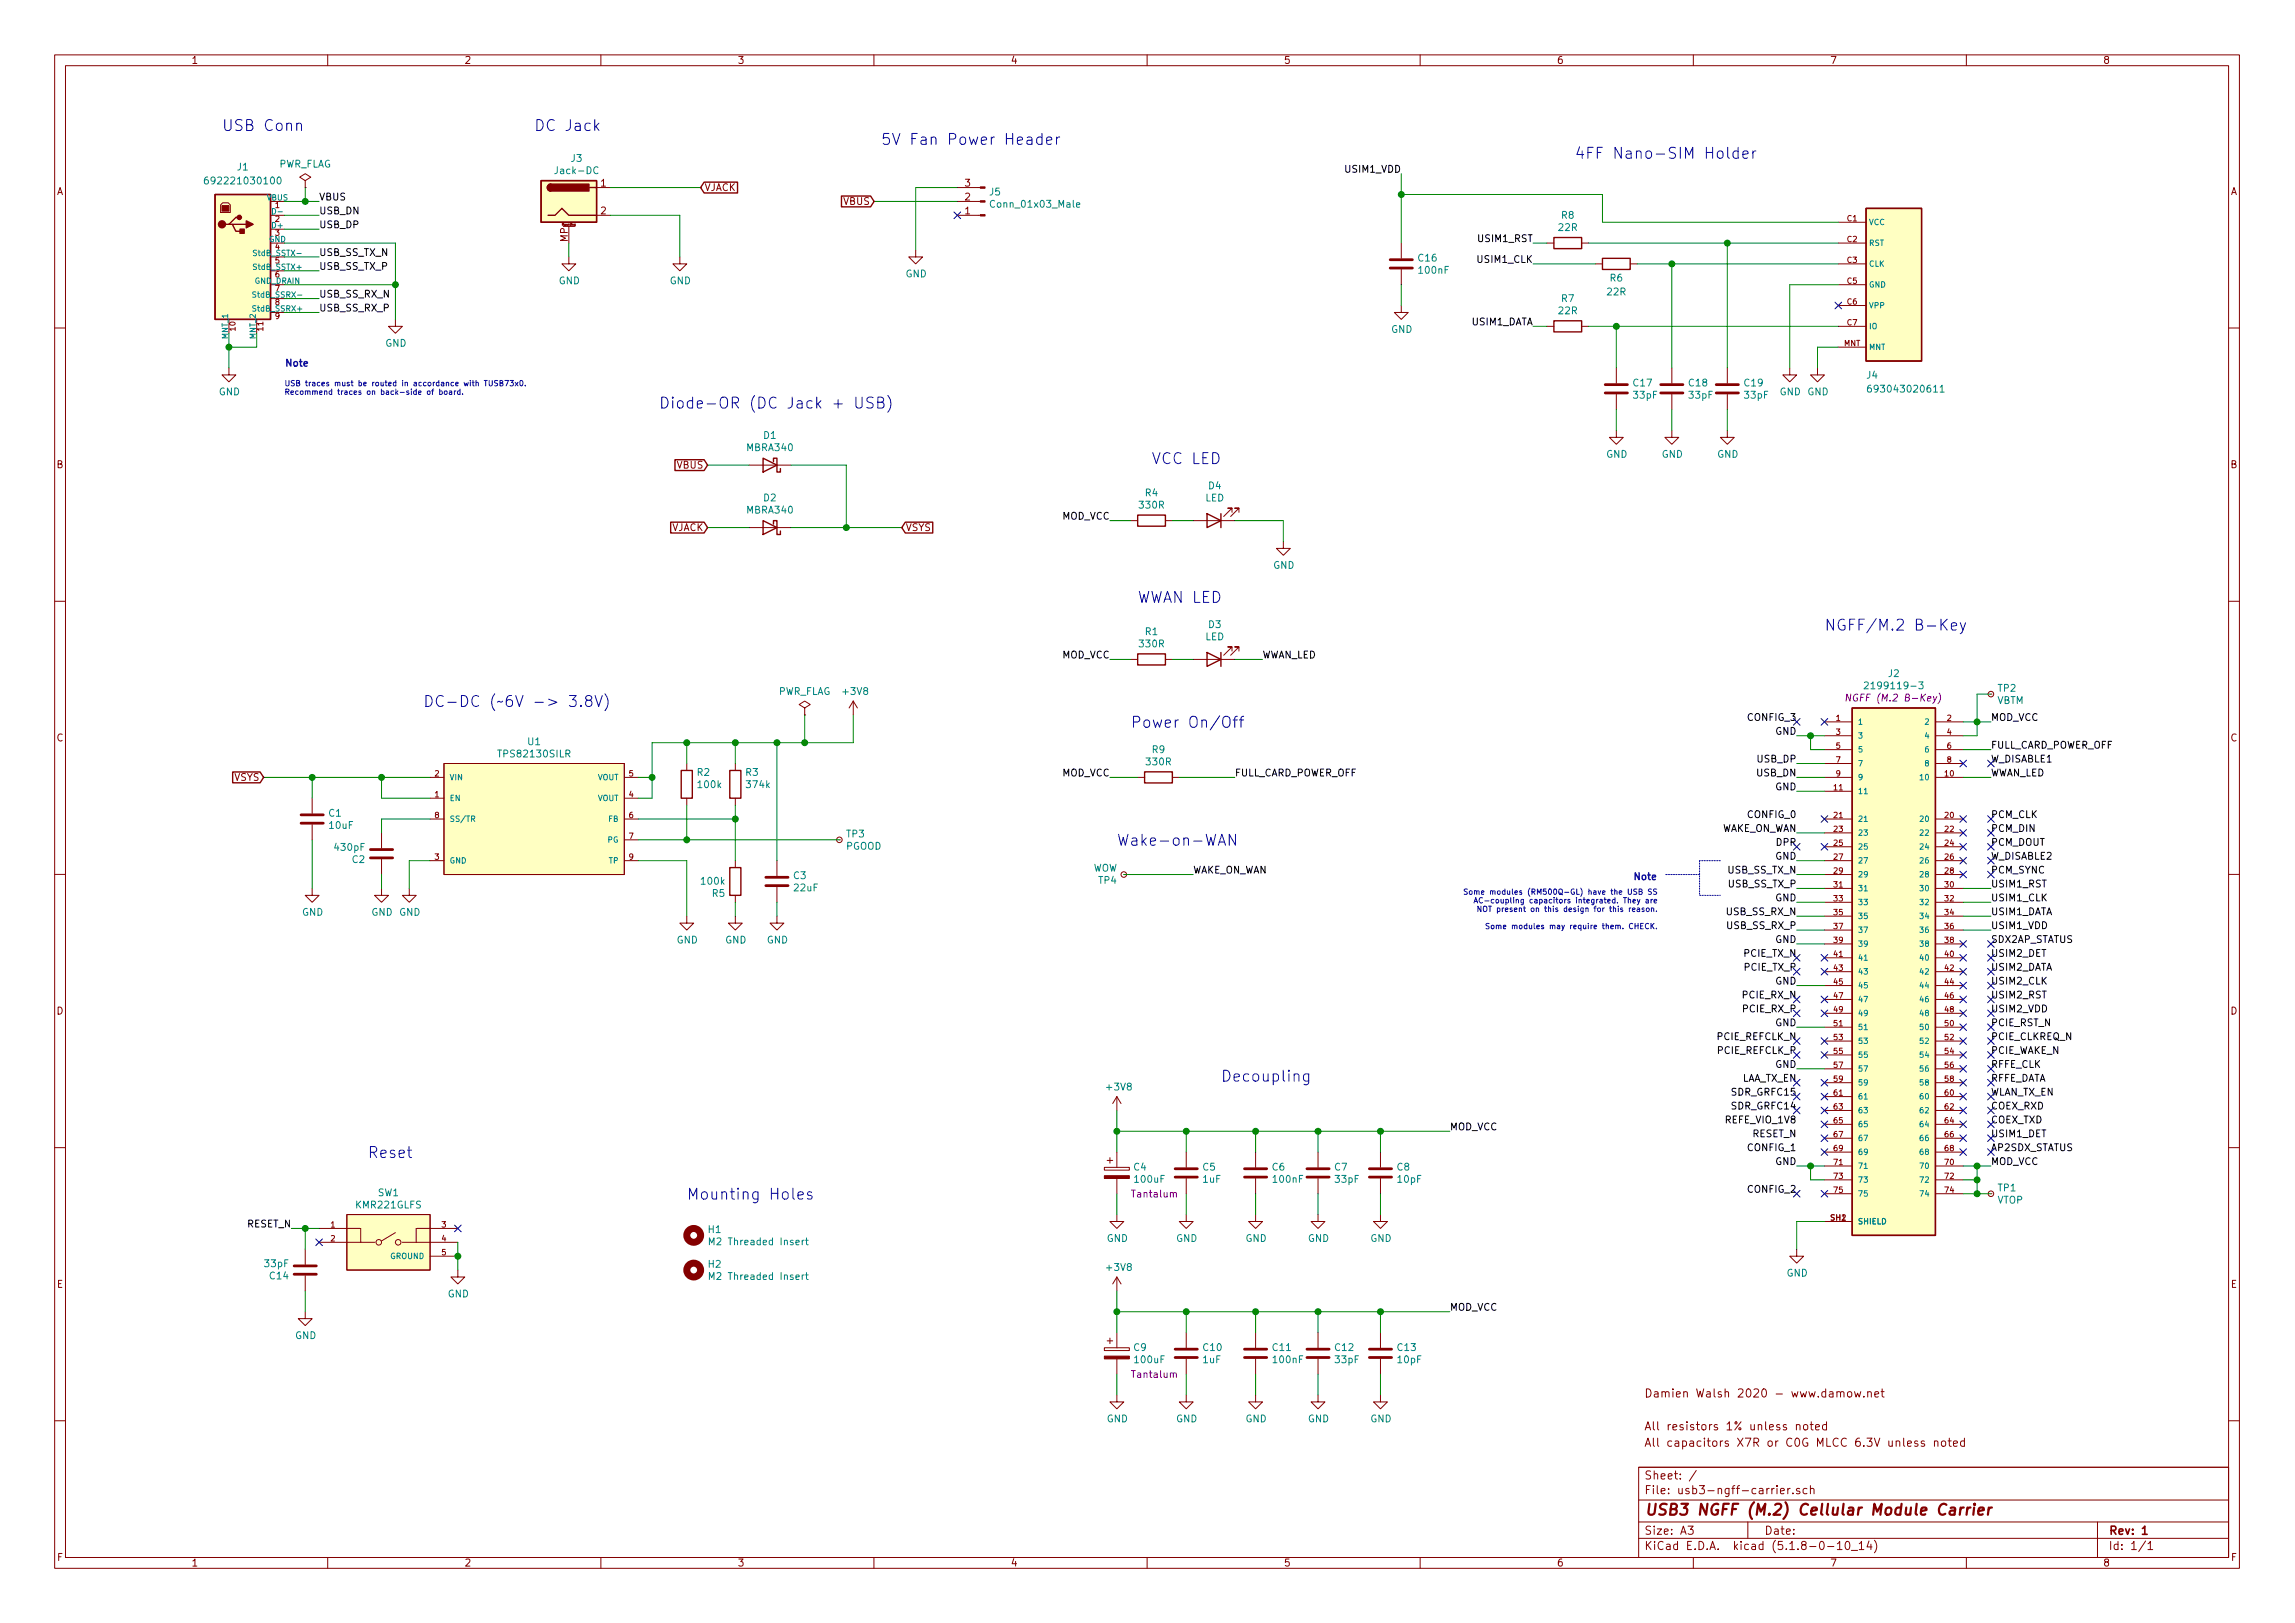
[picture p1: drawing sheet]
<svg xmlns="http://www.w3.org/2000/svg" width="420mm" height="297mm" viewBox="0 0 420 297" stroke-linecap="round" stroke-linejoin="round" font-family="sans-serif">
<defs><g id="words">
<g font-size="2.8" fill="#0000c2">
<text x="40.6" y="24">USB Conn</text>
<text x="97.8" y="24">DC Jack</text>
<text x="161.3" y="26.5">5V Fan Power Header</text>
<text x="288.3" y="29.1">4FF Nano-SIM Holder</text>
<text x="120.6" y="74.8">Diode-OR (DC Jack + USB)</text>
<text x="210.8" y="84.9">VCC LED</text>
<text x="208.3" y="110.3">WWAN LED</text>
<text x="334" y="115.4">NGFF/M.2 B-Key</text>
<text x="77.5" y="129.4">DC-DC (6V -&gt; 3.8V)</text>
<text x="207" y="133.2">Power On/Off</text>
<text x="204.5" y="154.8">Wake-on-WAN</text>
<text x="223.5" y="198">Decoupling</text>
<text x="67.3" y="211.9">Reset</text>
<text x="125.7" y="219.6">Mounting Holes</text>
</g>
<text font-size="2.8" fill="#840000" x="301" y="277.3">USB3 NGFF (M.2) Cellular Module Carrier</text>
<g font-size="2.1" fill="#840000">
<text x="301" y="255.8">Damien Walsh 2020 - www.damow.net</text>
<text x="301" y="261.8">All resistors 1% unless noted</text>
<text x="301" y="264.8">All capacitors X7R or C0G MLCC 6.3V unless noted</text>
<text x="301" y="273.5">File: usb3-ngff-carrier.sch</text>
<text x="301" y="270.8">Sheet: /</text>
<text x="301" y="280.9">Size: A3</text>
<text x="323" y="280.9">Date:</text>
<text x="386" y="280.9">Rev: 1</text>
<text x="301" y="283.7">KiCad E.D.A. kicad (5.1.8-0-10_14)</text>
<text x="386" y="283.7">Id: 1/1</text>
</g>
<g font-size="1.8" fill="#840000">
<text x="35" y="11.7">1</text>
<text x="85" y="11.7">2</text>
<text x="135" y="11.7">3</text>
<text x="185" y="11.7">4</text>
<text x="235" y="11.7">5</text>
<text x="285" y="11.7">6</text>
<text x="335" y="11.7">7</text>
<text x="385" y="11.7">8</text>
<text x="10.4" y="35.7">A</text>
<text x="110" y="34.1">1</text>
<text x="129" y="35">VJACK</text>
<text x="176.7" y="34.1">3</text>
<text x="408.4" y="35.7">A</text>
<text x="110" y="39.2">2</text>
<text x="154.4" y="37.5">VBUS</text>
<text x="176.7" y="39.2">1</text>
<text x="176.7" y="36.7">2</text>
<text x="104" y="44.3" transform="rotate(-90 104 44.3)">MP</text>
<text x="10.4" y="85.7">B</text>
<text x="123.9" y="85.8">VBUS</text>
<text x="408.4" y="85.7">B</text>
<text x="122.8" y="97.2">VJACK</text>
<text x="165.8" y="97.2">VSYS</text>
<text x="10.4" y="135.7">C</text>
<text x="408.4" y="135.7">C</text>
<text x="42.8" y="142.9">VSYS</text>
<text x="10.4" y="185.7">D</text>
<text x="408.4" y="185.7">D</text>
<text x="10.4" y="235.7">E</text>
<text x="408.4" y="235.7">E</text>
<text x="10.5" y="285.7">F</text>
<text x="35" y="286.7">1</text>
<text x="85" y="286.7">2</text>
<text x="135" y="286.7">3</text>
<text x="185" y="286.7">4</text>
<text x="235" y="286.7">5</text>
<text x="285" y="286.7">6</text>
<text x="335" y="286.7">7</text>
<text x="385" y="286.7">8</text>
<text x="408.5" y="285.7">F</text>
</g>
<g font-size="1.8" fill="#008484">
<text x="104.6" y="29.6">J3</text>
<text x="38.6" y="33.7">692221030100</text>
<text x="43.5" y="31.2">J1</text>
<text x="50.9" y="30.7">PWR_FLAG</text>
<text x="102" y="31.9">Jack-DC</text>
<text x="181.2" y="35.8">J5</text>
<text x="181.8" y="38">Conn_01x03_Male</text>
<text x="285.9" y="40">R8</text>
<text x="259.7" y="47.9">C16</text>
<text x="285.4" y="42.3">22R</text>
<text x="102.3" y="52">GND</text>
<text x="122.6" y="52">GND</text>
<text x="165.8" y="50.8">GND</text>
<text x="259.9" y="50.1">100nF</text>
<text x="294.8" y="51.5">R6</text>
<text x="285.4" y="57.5">22R</text>
<text x="285.9" y="55.3">R7</text>
<text x="294.3" y="54.1">22R</text>
<text x="70.5" y="63.5">GND</text>
<text x="254.7" y="60.9">GND</text>
<text x="299.1" y="70.7">C17</text>
<text x="309.2" y="70.7">C18</text>
<text x="319.4" y="70.7">C19</text>
<text x="341.8" y="69.3">J4</text>
<text x="343" y="71.8">693043020611</text>
<text x="40.1" y="72.4">GND</text>
<text x="299.1" y="73">33pF</text>
<text x="309.3" y="73">33pF</text>
<text x="319.5" y="73">33pF</text>
<text x="325.8" y="72.4">GND GND</text>
<text x="136.9" y="82.6">MBRA340</text>
<text x="139.8" y="80.3">D1</text>
<text x="294.1" y="83.8">GND</text>
<text x="304.2" y="83.8">GND</text>
<text x="314.4" y="83.8">GND</text>
<text x="221.3" y="89.5">D4</text>
<text x="136.9" y="94">MBRA340</text>
<text x="139.8" y="91.8">D2</text>
<text x="208.7" y="93.1">330R</text>
<text x="209.7" y="90.8">R4</text>
<text x="220.6" y="91.8">LED</text>
<text x="233.1" y="104.1">GND</text>
<text x="208.7" y="118.5">330R</text>
<text x="209.7" y="116.2">R1</text>
<text x="220.6" y="117.2">LED</text>
<text x="221.3" y="114.9">D3</text>
<text x="345.7" y="123.9">J2</text>
<text x="142.4" y="127.2">PWR_FLAG</text>
<text x="154.5" y="127.2">+3V8</text>
<text x="342.5" y="126.1">2199119-3</text>
<text x="365.6" y="128.8">VBTM</text>
<text x="365.8" y="126.6">TP2</text>
<text x="96.7" y="136.4">U1</text>
<text x="211" y="137.8">R9</text>
<text x="91.6" y="138.6">TPS82130SILR</text>
<text x="127.7" y="142">R2</text>
<text x="136.6" y="142">R3</text>
<text x="210" y="140.1">330R</text>
<text x="60.2" y="149.5">C1</text>
<text x="127.9" y="144.2">100k</text>
<text x="136.8" y="144.2">374k</text>
<text x="60.4" y="151.7">10uF</text>
<text x="61.4" y="155.7">430pF</text>
<text x="154.9" y="155.5">PGOOD</text>
<text x="155" y="153.3">TP3</text>
<text x="64.5" y="157.9">C2</text>
<text x="128.5" y="161.9">100k</text>
<text x="145.3" y="160.9">C3</text>
<text x="200" y="159.5">WOW</text>
<text x="201.1" y="161.8">TP4</text>
<text x="55.3" y="167.6">GND</text>
<text x="68" y="167.6">GND GND</text>
<text x="130.4" y="164.1">R5</text>
<text x="145.5" y="163.1">22uF</text>
<text x="123.9" y="172.7">GND</text>
<text x="132.8" y="172.7">GND</text>
<text x="140.4" y="172.7">GND</text>
<text x="202.7" y="199.6">+3V8</text>
<text x="207.6" y="214.2">C4</text>
<text x="220.2" y="214.2">C5</text>
<text x="232.9" y="214.2">C6</text>
<text x="244.4" y="214.2">C7</text>
<text x="255.8" y="214.2">C8</text>
<text x="65.3" y="221.2">KMR221GLFS</text>
<text x="69.2" y="218.9">SW1</text>
<text x="207.9" y="216.5">100uF</text>
<text x="220.3" y="216.5">1uF</text>
<text x="233.2" y="216.5">100nF</text>
<text x="244.5" y="216.5">33pF</text>
<text x="256" y="216.5">10pF</text>
<text x="365.6" y="220.3">VTOP</text>
<text x="365.8" y="218">TP1</text>
<text x="129.7" y="225.7">H1</text>
<text x="130.7" y="227.9">M2 Threaded Insert</text>
<text x="202.6" y="227.3">GND</text>
<text x="215.3" y="227.3">GND</text>
<text x="228" y="227.3">GND</text>
<text x="239.4" y="227.3">GND</text>
<text x="250.9" y="227.3">GND</text>
<text x="48.5" y="231.9">33pF</text>
<text x="129.7" y="232">H2</text>
<text x="202.7" y="232.6">+3V8</text>
<text x="327.1" y="233.6">GND</text>
<text x="49.5" y="234.1">C14</text>
<text x="82" y="237.5">GND</text>
<text x="130.7" y="234.3">M2 Threaded Insert</text>
<text x="54" y="245.1">GND</text>
<text x="207.6" y="247.3">C9</text>
<text x="207.9" y="249.5">100uF</text>
<text x="220.3" y="249.5">1uF</text>
<text x="220.3" y="247.3">C10</text>
<text x="233" y="247.3">C11</text>
<text x="233.2" y="249.5">100nF</text>
<text x="244.5" y="247.3">C12</text>
<text x="244.5" y="249.5">33pF</text>
<text x="255.9" y="247.3">C13</text>
<text x="256" y="249.5">10pF</text>
<text x="202.6" y="260.3">GND</text>
<text x="215.3" y="260.3">GND</text>
<text x="228" y="260.3">GND</text>
<text x="239.4" y="260.3">GND</text>
<text x="250.9" y="260.3">GND</text>
</g>
<g font-size="1.8">
<text x="246.4" y="31.6">USIM1_VDD</text>
<text x="58.4" y="41.8">USB_DP</text>
<text x="58.4" y="39.2">USB_DN</text>
<text x="58.4" y="36.7">VBUS</text>
<text x="58.4" y="46.8">USB_SS_TX_N</text>
<text x="270.7" y="44.3">USIM1_RST</text>
<text x="58.4" y="49.4">USB_SS_TX_P</text>
<text x="270.6" y="48.1">USIM1_CLK</text>
<text x="58.4" y="54.5">USB_SS_RX_N</text>
<text x="58.4" y="57">USB_SS_RX_P</text>
<text x="269.4" y="59.5">USIM1_DATA</text>
<text x="194.4" y="95.1">MOD_VCC</text>
<text x="194.4" y="120.5">MOD_VCC</text>
<text x="231.1" y="120.5">WWAN_LED</text>
<text x="320.1" y="131.9">CONFIG_3</text>
<text x="364.5" y="131.9">MOD_VCC</text>
<text x="325" y="134.5">GND</text>
<text x="364.5" y="137">FULL_CARD_POWER_OFF</text>
<text x="194.4" y="142.1">MOD_VCC</text>
<text x="226.1" y="142.1">FULL_CARD_POWER_OFF</text>
<text x="321.7" y="142.1">USB_DN</text>
<text x="321.8" y="139.6">USB_DP</text>
<text x="364.5" y="139.6">W_DISABLE1</text>
<text x="364.5" y="142.1">WWAN_LED</text>
<text x="320.1" y="149.7">CONFIG_0</text>
<text x="325" y="144.6">GND</text>
<text x="364.5" y="149.7">PCM_CLK</text>
<text x="314.7" y="152.3">WAKE_ON_WAN</text>
<text x="325.2" y="154.8">DPR</text>
<text x="364.5" y="154.8">PCM_DOUT</text>
<text x="364.5" y="152.3">PCM_DIN</text>
<text x="218.4" y="159.9">WAKE_ON_WAN</text>
<text x="316.4" y="159.9">USB_SS_TX_N</text>
<text x="325" y="157.3">GND</text>
<text x="364.5" y="157.3">W_DISABLE2</text>
<text x="364.5" y="159.9">PCM_SYNC</text>
<text x="316.2" y="167.5">USB_SS_RX_N</text>
<text x="316.4" y="162.4">USB_SS_TX_P</text>
<text x="325" y="165">GND</text>
<text x="364.5" y="162.4">USIM1_RST</text>
<text x="364.5" y="165">USIM1_CLK</text>
<text x="364.5" y="167.5">USIM1_DATA</text>
<text x="316.3" y="170">USB_SS_RX_P</text>
<text x="325" y="172.6">GND</text>
<text x="364.5" y="170">USIM1_VDD</text>
<text x="364.5" y="172.6">SDX2AP_STATUS</text>
<text x="319.3" y="175.1">PCIE_TX_N</text>
<text x="319.4" y="177.7">PCIE_TX_P</text>
<text x="364.5" y="177.7">USIM2_DATA</text>
<text x="364.5" y="175.1">USIM2_DET</text>
<text x="319.1" y="182.7">PCIE_RX_N</text>
<text x="319.2" y="185.3">PCIE_RX_P</text>
<text x="325" y="180.2">GND</text>
<text x="364.5" y="185.3">USIM2_VDD</text>
<text x="364.5" y="182.7">USIM2_RST</text>
<text x="364.5" y="180.2">USIM2_CLK</text>
<text x="314.4" y="190.4">PCIE_REFCLK_N</text>
<text x="325" y="187.8">GND</text>
<text x="364.5" y="190.4">PCIE_CLKREQ_N</text>
<text x="364.5" y="187.8">PCIE_RST_N</text>
<text x="314.5" y="192.9">PCIE_REFCLK_P</text>
<text x="318.6" y="198">LAA_TX_EN</text>
<text x="325" y="195.4">GND</text>
<text x="364.5" y="198">RFFE_DATA</text>
<text x="364.5" y="195.4">RFFE_CLK</text>
<text x="364.5" y="192.9">PCIE_WAKE_N</text>
<text x="317.2" y="203.1">SDR_GRFC14</text>
<text x="317.2" y="200.5">SDR_GRFC15</text>
<text x="364.5" y="203.1">COEX_RXD</text>
<text x="364.5" y="200.5">WLAN_TX_EN</text>
<text x="265.4" y="206.9">MOD_VCC</text>
<text x="316.1" y="205.6">REFE_VIO_1V8</text>
<text x="320.8" y="208.1">RESET_N</text>
<text x="364.5" y="208.1">USIM1_DET</text>
<text x="364.5" y="205.6">COEX_TXD</text>
<text x="320.1" y="210.7">CONFIG_1</text>
<text x="325" y="213.2">GND</text>
<text x="364.5" y="213.2">MOD_VCC</text>
<text x="364.5" y="210.7">AP2SDX_STATUS</text>
<text x="320.1" y="218.3">CONFIG_2</text>
<text x="45.2" y="224.6">RESET_N</text>
<text x="265.4" y="239.9">MOD_VCC</text>
</g>
<g font-size="1.8" fill="#0000c2">
<text x="52.1" y="67.1">Note</text>
<text x="299.6" y="161.1">Note</text>
</g>
<g font-size="1.8" fill="#840084">
<text x="339.2" y="128.4">NGFF (M.2 B-Key)</text>
<text x="207.4" y="219.2">Tantalum</text>
<text x="207.4" y="252.2">Tantalum</text>
</g>
<g font-size="1.4" fill="#008484">
<text x="48.8" y="36.7">VBUS</text>
<text x="49.9" y="41.8">D+</text>
<text x="50.1" y="39.2">D-</text>
<text x="342.1" y="41.2">VCC</text>
<text x="46.7" y="46.8">StdB_SSTX-</text>
<text x="49.2" y="44.3">GND</text>
<text x="342.1" y="45">RST</text>
<text x="46.5" y="49.4">StdB_SSTX+</text>
<text x="46.6" y="51.9">GND_DRAIN</text>
<text x="342.1" y="48.8">CLK</text>
<text x="342.1" y="52.6">GND</text>
<text x="46.4" y="57">StdB_SSRX+</text>
<text x="46.6" y="54.5">StdB_SSRX-</text>
<text x="342.1" y="56.4">VPP</text>
<text x="41.7" y="62" transform="rotate(-90 41.7 62)">MNT_1</text>
<text x="46.8" y="62" transform="rotate(-90 46.8 62)">MNT_2</text>
<text x="342.1" y="60.2">IO</text>
<text x="342.1" y="64">MNT</text>
<text x="340.1" y="132.6">1</text>
<text x="340.1" y="135.2">3</text>
<text x="340.1" y="137.7">5</text>
<text x="352.5" y="132.6">2</text>
<text x="352.5" y="135.2">4</text>
<text x="352.5" y="137.7">6</text>
<text x="82.3" y="142.8">VIN</text>
<text x="109.3" y="142.8">VOUT</text>
<text x="340.1" y="140.2">7</text>
<text x="340.1" y="142.8">9</text>
<text x="351.7" y="142.8">10</text>
<text x="352.5" y="140.2">8</text>
<text x="82.3" y="146.6">EN</text>
<text x="109.3" y="146.6">VOUT</text>
<text x="340.1" y="145.3">11</text>
<text x="82.3" y="150.4">SS/TR</text>
<text x="111.2" y="154.2">PG</text>
<text x="111.4" y="150.4">FB</text>
<text x="340.1" y="150.4">21</text>
<text x="340.1" y="152.9">23</text>
<text x="340.1" y="155.5">25</text>
<text x="351.7" y="150.4">20</text>
<text x="351.7" y="152.9">22</text>
<text x="351.7" y="155.5">24</text>
<text x="82.3" y="158">GND</text>
<text x="111.5" y="158">TP</text>
<text x="340.1" y="158">27</text>
<text x="340.1" y="160.6">29</text>
<text x="351.7" y="158">26</text>
<text x="351.7" y="160.6">28</text>
<text x="340.1" y="163.1">31</text>
<text x="340.1" y="165.6">33</text>
<text x="351.7" y="163.1">30</text>
<text x="351.7" y="165.6">32</text>
<text x="340.1" y="168.2">35</text>
<text x="340.1" y="170.7">37</text>
<text x="340.1" y="173.3">39</text>
<text x="351.7" y="168.2">34</text>
<text x="351.7" y="170.7">36</text>
<text x="351.7" y="173.3">38</text>
<text x="340.1" y="175.8">41</text>
<text x="340.1" y="178.3">43</text>
<text x="351.7" y="175.8">40</text>
<text x="351.7" y="178.3">42</text>
<text x="340.1" y="180.9">45</text>
<text x="340.1" y="183.4">47</text>
<text x="340.1" y="186">49</text>
<text x="351.7" y="180.9">44</text>
<text x="351.7" y="183.4">46</text>
<text x="351.7" y="186">48</text>
<text x="340.1" y="188.5">51</text>
<text x="340.1" y="191">53</text>
<text x="351.7" y="188.5">50</text>
<text x="351.7" y="191">52</text>
<text x="340.1" y="193.6">55</text>
<text x="340.1" y="196.1">57</text>
<text x="351.7" y="193.6">54</text>
<text x="351.7" y="196.1">56</text>
<text x="340.1" y="198.7">59</text>
<text x="340.1" y="201.2">61</text>
<text x="340.1" y="203.7">63</text>
<text x="351.7" y="198.7">58</text>
<text x="351.7" y="201.2">60</text>
<text x="351.7" y="203.7">62</text>
<text x="340.1" y="206.3">65</text>
<text x="340.1" y="208.8">67</text>
<text x="351.7" y="206.3">64</text>
<text x="351.7" y="208.8">66</text>
<text x="340.1" y="211.4">69</text>
<text x="340.1" y="213.9">71</text>
<text x="351.7" y="211.4">68</text>
<text x="351.7" y="213.9">70</text>
<text x="340.1" y="216.4">73</text>
<text x="340.1" y="219">75</text>
<text x="351.7" y="216.4">72</text>
<text x="351.7" y="219">74</text>
<text x="340.1" y="224.1">SHIELD</text>
<text x="71.4" y="230.4">GROUND</text>
</g>
<g font-size="1.4" fill="#840000">
<text x="50.4" y="38.1">1</text>
<text x="50.4" y="40.6">2</text>
<text x="338.2" y="40.5">C1</text>
<text x="50.4" y="43.1">3</text>
<text x="50.4" y="45.7">4</text>
<text x="338.2" y="44.3">C2</text>
<text x="50.4" y="48.2">5</text>
<text x="50.4" y="50.8">6</text>
<text x="50.4" y="53.3">7</text>
<text x="338.2" y="48.1">C3</text>
<text x="338.2" y="51.9">C5</text>
<text x="50.4" y="55.8">8</text>
<text x="50.4" y="58.4">9</text>
<text x="338.2" y="55.7">C6</text>
<text x="338.2" y="59.5">C7</text>
<text x="43.1" y="60.5" transform="rotate(-90 43.1 60.5)">10</text>
<text x="48.2" y="60.5" transform="rotate(-90 48.2 60.5)">11</text>
<text x="337.6" y="63.4">MNT</text>
<text x="336.2" y="131.9">1</text>
<text x="356.5" y="131.9">2</text>
<text x="336.2" y="134.5">3</text>
<text x="336.2" y="137">5</text>
<text x="356.5" y="134.5">4</text>
<text x="356.5" y="137">6</text>
<text x="79.6" y="142.1">2</text>
<text x="115.2" y="142.1">5</text>
<text x="336.2" y="139.6">7</text>
<text x="336.2" y="142.1">9</text>
<text x="356.1" y="142.1">10</text>
<text x="356.5" y="139.6">8</text>
<text x="79.6" y="145.9">1</text>
<text x="79.6" y="149.7">8</text>
<text x="115.2" y="145.9">4</text>
<text x="115.2" y="149.7">6</text>
<text x="335.8" y="144.6">11</text>
<text x="335.8" y="149.7">21</text>
<text x="356.1" y="149.7">20</text>
<text x="115.2" y="153.5">7</text>
<text x="335.8" y="152.3">23</text>
<text x="335.8" y="154.8">25</text>
<text x="356.1" y="152.3">22</text>
<text x="356.1" y="154.8">24</text>
<text x="79.6" y="157.3">3</text>
<text x="115.2" y="157.3">9</text>
<text x="335.8" y="157.3">27</text>
<text x="335.8" y="159.9">29</text>
<text x="356.1" y="157.3">26</text>
<text x="356.1" y="159.9">28</text>
<text x="335.8" y="162.4">31</text>
<text x="335.8" y="165">33</text>
<text x="335.8" y="167.5">35</text>
<text x="356.1" y="162.4">30</text>
<text x="356.1" y="165">32</text>
<text x="356.1" y="167.5">34</text>
<text x="335.8" y="170">37</text>
<text x="335.8" y="172.6">39</text>
<text x="356.1" y="170">36</text>
<text x="356.1" y="172.6">38</text>
<text x="335.8" y="175.1">41</text>
<text x="335.8" y="177.7">43</text>
<text x="356.1" y="175.1">40</text>
<text x="356.1" y="177.7">42</text>
<text x="335.8" y="180.2">45</text>
<text x="335.8" y="182.7">47</text>
<text x="335.8" y="185.3">49</text>
<text x="356.1" y="180.2">44</text>
<text x="356.1" y="182.7">46</text>
<text x="356.1" y="185.3">48</text>
<text x="335.8" y="187.8">51</text>
<text x="335.8" y="190.4">53</text>
<text x="356.1" y="187.8">50</text>
<text x="356.1" y="190.4">52</text>
<text x="335.8" y="192.9">55</text>
<text x="335.8" y="195.4">57</text>
<text x="335.8" y="198">59</text>
<text x="356.1" y="192.9">54</text>
<text x="356.1" y="195.4">56</text>
<text x="356.1" y="198">58</text>
<text x="335.8" y="200.5">61</text>
<text x="335.8" y="203.1">63</text>
<text x="356.1" y="200.5">60</text>
<text x="356.1" y="203.1">62</text>
<text x="335.8" y="205.6">65</text>
<text x="335.8" y="208.1">67</text>
<text x="356.1" y="205.6">64</text>
<text x="356.1" y="208.1">66</text>
<text x="335.8" y="210.7">69</text>
<text x="335.8" y="213.2">71</text>
<text x="335.8" y="215.8">73</text>
<text x="356.1" y="210.7">68</text>
<text x="356.1" y="213.2">70</text>
<text x="356.1" y="215.8">72</text>
<text x="335.8" y="218.3">75</text>
<text x="356.1" y="218.3">74</text>
<text x="60.6" y="224.6">1</text>
<text x="60.6" y="227.2">2</text>
<text x="80.9" y="224.6">3</text>
<text x="80.9" y="227.2">4</text>
<text x="335.2" y="223.4">SH1</text>
<text x="337.1" y="223.4">2</text>
<text x="80.9" y="229.7">5</text>
</g>
<g font-size="1.4" fill="#0000c2">
<text x="52.1" y="70.7">USB traces must be routed in accordance with TUSB73x0.</text>
<text x="52.1" y="72.2">Recommend traces on back-side of board.</text>
<text x="273" y="163.7">Some modules (RM500Q-GL) have the USB SS</text>
<text x="274.5" y="165.3">AC-coupling capacitors integrated. They are</text>
<text x="275.2" y="166.9">NOT present on this design for this reason.</text>
<text x="275.8" y="170">Some modules may require them. CHECK.</text>
</g>
<text font-size=".5" fill="#840000" x="102.9" y="41.3">Mounting</text>
</g></defs>
<g fill="none" stroke="#840000" stroke-width=".18">
<path d="M10 10h400v277h-400zM12 12h396v273.1h-396zM60 10v2M110 10v2M160 10v2M210 10v2M260 10v2M310 10v2M360 10v2M40.4 37.5l.4-.4h1l.4 .4v1.4h-1.8zM49.5 39.4h2.6M49.5 36.9h2.6"/>
<path d="M55.9 33.1l1-.7-1-.6-1 .6 1 .7v1.2M55.9 34.3h.1M109.2 34.3h2.6M109.2 39.4h2.6M175.3 34.3h4.2M175.3 39.4h4.2M175.3 36.9h4.2M41.9 58.5v2.5M47 58.5v2.5M49.5 44.5h2.6M49.5 52.1h2.6M49.5 41.9h2.6"/>
<path d="M49.5 47h2.6M49.5 49.6h2.6M49.5 54.6h2.6M49.5 57.2h2.6M72.4 58.5v1.2h1.3l-1.3 1.3-1.3-1.3h1.3M103.1 41.4h2.1M104.1 47v1.3h1.3l-1.3 1.3-1.2-1.3h1.2M104.1 41.4v3.1M105.3 41v.4h-.1M105.3 41l-.2 .1 .2 .2M124.5 47v1.3h1.2l-1.2 1.3-1.3-1.3h1.3M167.6 45.8v1.2h1.3l-1.3 1.3-1.2-1.3h1.2"/>
<path d="M256.5 55.9v1.3h1.3l-1.3 1.3-1.2-1.3h1.2M256.5 44.5v2.8M256.5 49.3v2.8M283.2 44.5h1.3M283.2 59.7h1.3M289.6 44.5h1.2M289.6 59.7h1.2M292.1 48.3h1.3M298.4 48.3h1.3M336.5 44.5h5.1M336.5 59.7h5.1M336.5 48.3h5.1"/>
<path d="M336.5 40.7h5.1M336.5 52.1h5.1M336.5 55.9h5.1M10 60h2M41.9 67.3v1.3h1.3l-1.3 1.3-1.3-1.3h1.3M295.9 78.8v1.2h1.3l-1.3 1.3-1.3-1.3h1.3M295.9 67.3v2.8M295.9 72.2v2.8M306.1 78.8v1.2h1.2l-1.2 1.3-1.3-1.3h1.3M306.1 67.3v2.8M306.1 72.2v2.8M316.2 78.8v1.2h1.3l-1.3 1.3-1.2-1.3h1.2"/>
<path d="M316.2 67.3v2.8M316.2 72.2v2.8M327.7 67.3v1.3h1.2l-1.2 1.3-1.3-1.3h1.3M332.7 67.3v1.3h1.3l-1.3 1.3-1.2-1.3h1.2M336.5 63.5h5.1M408 60h2M137.2 96.6h7.6M137.2 85.1h7.6M207 95.3h1.3M213.4 95.3h1.2M218.4 95.3h7.7M225.6 93.8v-.8h-.8h.8l-1.6 1.5"/>
<path d="M226.8 93.8v-.8h-.7h.7l-1.5 1.5M234.9 99.1v1.3h1.3l-1.3 1.2-1.2-1.2h1.2M10 110h2M225.6 119.2v-.8h-.8h.8l-1.6 1.5M226.8 119.2v-.8h-.7h.7l-1.5 1.5M408 110h2M81.3 139.7h33v20.4h-33zM125.7 139.7v1.3M134.6 139.7v1.3M147.3 129.6l1-.7-1-.6-1 .6 1 .7v1.2M147.3 130.8h.1M156.2 128.3l-.8 1.3"/>
<path d="M156.2 128.3v2.5M156.2 128.3l.8 1.3M207 120.7h1.3M213.4 120.7h1.2M218.4 120.7h7.7M334 132.1h5.1M334 134.7h5.1M334 137.2h5.1M334 139.7h5.1M354.3 132.1h5.1M354.3 134.7h5.1M354.3 137.2h5.1"/>
<path d="M354.3 139.7h5.1M364.5 127h.1M57.1 146.1v2.8M57.1 150.9v2.8M69.8 152.4v2.8M69.8 157.3v2.8M78.7 142.3h2.6M78.7 149.9h2.6M78.7 157.5h2.6M78.7 146.1h2.6M114.3 142.3h2.5M114.3 149.9h2.5"/>
<path d="M114.3 157.5h2.5M114.3 146.1h2.5M114.3 153.7h2.5M125.7 146.1v1.3M134.6 146.1v1.3M134.6 157.5v1.3M142.2 157.5v2.8M153.7 153.7h.1M208.3 142.3h1.2M214.6 142.3h1.3M334 142.3h5.1M334 144.8h5.1"/>
<path d="M334 149.9h5.1M334 152.4h5.1M334 155h5.1M334 157.5h5.1M354.3 142.3h5.1M354.3 149.9h5.1M354.3 152.4h5.1M354.3 155h5.1M354.3 157.5h5.1M10 160h2M57.1 162.6v1.3h1.3l-1.3 1.2-1.2-1.2h1.2M69.8 162.6v1.3h1.3l-1.3 1.2-1.2-1.2h1.2"/>
<path d="M74.9 162.6v1.3h1.3l-1.3 1.2-1.2-1.2h1.2M125.7 167.7v1.2h1.3l-1.3 1.3-1.2-1.3h1.2M134.6 167.7v1.2h1.3l-1.3 1.3-1.3-1.3h1.3M134.6 163.9v1.2M142.2 167.7v1.2h1.3l-1.3 1.3-1.2-1.3h1.2M142.2 162.3v2.8M205.7 160.1h.1M334 160.1h5.1M334 162.6h5.1M334 165.1h5.1M334 167.7h5.1M334 170.2h5.1"/>
<path d="M334 172.8h5.1M334 175.3h5.1M334 177.8h5.1M354.3 160.1h5.1M354.3 162.6h5.1M354.3 165.1h5.1M354.3 167.7h5.1M354.3 170.2h5.1M354.3 172.8h5.1M354.3 175.3h5.1M354.3 177.8h5.1M408 160h2"/>
<path d="M334 180.4h5.1M334 182.9h5.1M334 185.5h5.1M334 188h5.1M334 190.5h5.1M334 193.1h5.1M334 195.6h5.1M334 198.2h5.1M354.3 180.4h5.1M354.3 182.9h5.1M354.3 185.5h5.1M354.3 188h5.1"/>
<path d="M354.3 190.5h5.1M354.3 193.1h5.1M354.3 195.6h5.1M354.3 198.2h5.1M10 210h2M202.2 213.7h4.6v.5h-4.6zM202.7 212.4h1M203.2 211.9v1M204.5 200.7v2.5M204.5 210.9v2.8M204.5 215.7v2.8M204.5 200.7l-.8 1.3"/>
<path d="M204.5 200.7l.7 1.3M217.2 210.9v2.8M217.2 215.7v2.8M229.9 210.9v2.8M229.9 215.7v2.8M241.3 210.9v2.8M241.3 215.7v2.8M252.7 210.9v2.8M252.7 215.7v2.8M334 200.7h5.1M334 203.2h5.1M334 205.8h5.1"/>
<path d="M334 208.3h5.1M334 210.9h5.1M334 213.4h5.1M334 215.9h5.1M334 218.5h5.1M354.3 200.7h5.1M354.3 203.2h5.1M354.3 205.8h5.1M354.3 208.3h5.1M354.3 210.9h5.1M354.3 213.4h5.1M354.3 215.9h5.1"/>
<path d="M354.3 218.5h5.1M364.5 218.5h.1M408 210h2M55.9 228.6v2.8M55.9 233.5v2.8M58.4 227.4h5.1M58.4 224.8h5.1M63.5 222.3h15.2v10.1h-15.2zM63.5 227.4h2.5zM63.5 224.8h2.5zM66 224.8v2.6h2.6M72.4 225.6l-2.6 1.5"/>
<path d="M76.2 227.4h2.5zM76.2 224.8h2.5zM76.2 224.8v2.6h-2.5M78.7 227.4h5.1M78.7 224.8h5.1M78.7 229.9h5.1M83.8 232.4v1.3h1.3l-1.3 1.3-1.3-1.3h1.3M204.5 222.3v1.3h1.2l-1.2 1.2-1.3-1.2h1.3M204.5 233.7l-.8 1.3M204.5 233.7v2.6M204.5 233.7l.7 1.3M217.2 222.3v1.3h1.2l-1.2 1.2-1.3-1.2h1.3"/>
<path d="M229.9 222.3v1.3h1.2l-1.2 1.2-1.3-1.2h1.3M241.3 222.3v1.3h1.3l-1.3 1.2-1.3-1.2h1.3M252.7 222.3v1.3h1.3l-1.3 1.2-1.2-1.2h1.2M328.9 228.6v1.3h1.3l-1.3 1.3-1.2-1.3h1.2M334 223.6h5.1M55.9 240.1v1.2h1.2l-1.2 1.3-1.3-1.3h1.3M202.2 246.7h4.6v.5h-4.6zM202.7 245.4h1M203.2 244.9v1M204.5 255.3v1.3h1.2l-1.2 1.2-1.3-1.2h1.3M204.5 243.9v2.8M204.5 248.7v2.8"/>
<path d="M217.2 255.3v1.3h1.2l-1.2 1.2-1.3-1.2h1.3M217.2 243.9v2.8M217.2 248.7v2.8M229.9 255.3v1.3h1.2l-1.2 1.2-1.3-1.2h1.3M229.9 243.9v2.8M229.9 248.7v2.8M241.3 255.3v1.3h1.3l-1.3 1.2-1.3-1.2h1.3M241.3 243.9v2.8M241.3 248.7v2.8M252.7 255.3v1.3h1.3l-1.3 1.2-1.2-1.2h1.2M252.7 243.9v2.8M252.7 248.7v2.8"/>
<path d="M338.3 254.8l.2-.1 .4 .1 .1 .6-.1 .2-.4 .1-.2-.1zM339.5 254.7l.3 1 .3-.7 .3 .7 .3-1M341.2 255.6v.1M341.9 254.8h.1a.37 .37 0 0 1 .6 .1v.8M341.9 254.7v1M343.2 255.2l.7-.1v-.3l-.5-.1-.2 .2 .1 .7h.6M344.4 254.7h.5M344.6 254.2v1.3l.3 .2M10 260h2M300 268.5h108v16.6h-108zM300 278.5h108M300 274.5h108"/>
<path d="M300 268.5h108M309 279.3h1l-.5 .6 .4 .1v.7l-.2 .1-.7-.1M310.5 269.1l-1.2 2M320 278.5v3M325.3 271.9v.1M325.3 272.4v1M326 272.9l.7-.1-.1-.3-.4-.1-.2 .2v.7h.6M327.3 272.4v1M327.7 272.4l-.4 .3M328.2 273.3v.1M328.9 260.8h.1a.37 .37 0 0 1 .5 .1v.8M328.9 260.7v1"/>
<path d="M329.5 272.5a.37 .37 0 0 0-.6 .1l.1 .2 .5 .2v.1l-.2 .3-.4-.1M330.3 260.8l.2-.1 .4 .1v.8l-.2 .1-.4-.1zM330.8 272.5l-.4-.1-.3 .3 .1 .6 .2 .1 .4-.1M331.4 260.7h.6M331.4 272.5h.1a.37 .37 0 0 1 .6 .1v.8M331.4 271.9v1.5M331.6 260.2v1.3l.4 .2M332.4 261.2l.7-.1-.1-.3-.4-.1-.2 .2 .1 .7h.5M334.4 260.8l-.4-.1-.3 .3v.6l.3 .1 .4-.1M334.4 260.2v1.5M349.2 264.2l.7-.1v-.3l-.5-.1-.2 .2 .1 .7h.6M351.1 263.8l-.4-.1-.2 .2 .1 .2 .5 .2v.3h-.6"/>
<path d="M352.3 263.8a.37 .37 0 0 0-.6 .1l.1 .2 .5 .2 .1 .1-.3 .3-.4-.1M354.2 263.8l.2-.1 .3 .1 .1 .9M354.2 263.7v1M355.5 263.8l.2-.1 .4 .1 .1 .6-.1 .2-.4 .1-.2-.1zM356.6 263.7h.6M356.9 263.2v1.3l.3 .2M357.6 264.2l.8-.1-.1-.3-.4-.1-.3 .2 .1 .7h.6M359.6 263.8l-.4-.1-.3 .3 .1 .6 .2 .1 .4-.1M359.6 263.2v1.5M384 278.5v6.6M408 260h2M60 285.1v1.9"/>
<path d="M110 285.1v1.9M160 285.1v1.9M210 285.1v1.9M260 285.1v1.9M300 281.5h108M310 285.1v1.9M334.6 283h1.1M336.4 282.5l.4-.4v1.5M336.4 283.6h.8M337.9 282.3l.4-.2a.94 .94 0 0 1 0 1.5 .79 .79 0 0 1-.4-1.3zM338.9 283.8h1.2M340.4 282.5l.4-.4v1.5"/>
<path d="M340.4 283.6h.8M342.2 282l-.4 1.1h.9M342.5 282.6v1M343.2 281.9a1.71 1.71 0 0 1 0 2.3M360 285.1v1.9M392.8 282l-1.3 2M393.2 282.5l.5-.4v1.5M393.2 283.6h.9"/>
<circle cx="364.5" cy="127" r=".51"/>
<circle cx="153.7" cy="153.7" r=".51"/>
<circle cx="205.7" cy="160.1" r=".51"/>
<circle cx="364.5" cy="218.5" r=".51"/>
<circle cx="69.3" cy="227.4" r=".51"/>
<circle cx="72.9" cy="227.4" r=".51"/>
</g>
<path d="M392.2 279.7l.5-.4v1.5M392.2 280.8h.9" fill="none" stroke="#840000" stroke-width=".3"/>
<path d="M357.1 276h.8l-.1 1.2M357.9 276.4l-.6 .1a.4 .4 0 0 0-.4 .3 .4 .4 0 0 0 .2 .4l.7-.1M359 275.9l-.2 1.3M359.5 275.9a.54 .54 0 0 0-.6 .4M360.2 275.9l-.2 1.3M360.8 275.9a.54 .54 0 0 0-.7 .4M361.4 275.9l-.1 1.3M361.5 275.2l-.1 .1 .1 .1v-.2v.2M362.2 276.6l1-.2-.1-.4h-.7l-.2 .9 .2 .3 .6-.1M364.1 275.9l-.2 1.3M364.7 275.9a.54 .54 0 0 0-.6 .4" fill="none" stroke="#840000" stroke-width=".41"/>
<g fill="#ffffc2" stroke="#ffffc2" stroke-width=".18">
<path d="M339.1 129.6h15.2v96.5h-15.2z"/>
<path d="M99.1 33.1h10.1v7.6h-10.1z"/>
<path d="M341.6 38.1h10.2v28h-10.2z"/>
<path d="M63.5 222.3h15.2v10.1h-15.2z"/>
<path d="M81.3 139.7h33v20.4h-33z"/>
<path d="M39.4 35.6h10.1v22.9h-10.1z"/>
</g>
<g fill="none" stroke="#840000" stroke-width=".25">
<path d="M39.4 35.6h10.1v22.9h-10.1zM43.8 39.8h-.6l-1.3 1.3h-.6M99.1 33.1h10.1v7.6h-10.1zM100.3 39.4h1.3l1.3-1.3 1.2 1.3h5.1M100.8 33.7a.63 .63 0 0 0-.6 .6 .63 .63 0 0 0 .6 .7M107.9 34.3h1.3M128.9 33.3h6.1v2h-6.1l-.6-1zM154.1 35.9h5.3l.6 1-.6 1h-5.3zM341.6 38.1h10.2v28h-10.2zM41.9 41.1h.6l.7 1.2h1.2M42.5 41.1h2.6M284.5 43.5h5.1v2h-5.1z"/>
<path d="M284.5 58.7h5.1v2h-5.1zM293.4 47.3h5v2h-5zM122.8 95.6h6.1l.6 1-.6 .9h-6.1zM123.6 84.1h5.3l.6 1-.6 1h-5.3zM139.7 95.3l2.5 1.3-2.5 1.2zM139.7 83.9l2.5 1.2-2.5 1.3zM141.6 95.9v-.6h.6v2.5h.7v-.6M141.6 84.5v-.6h.6v2.5h.7v-.6M165.7 95.6h5.1v1.9h-5.1l-.6-.9zM208.3 94.3h5.1v2h-5.1zM221 94l2.5 1.3-2.5 1.3zM223.5 94v2.6"/>
<path d="M208.3 119.7h5.1v2h-5.1zM221 119.4l2.5 1.3-2.5 1.3zM223.5 119.4v2.6M339.1 129.6h15.2v96.5h-15.2zM42.6 141.3h5l.7 1-.7 1h-5zM124.7 141h2v5.1h-2zM133.6 158.8h2v5.1h-2zM133.6 141h2v5.1h-2zM209.5 141.3h5.1v2h-5.1z"/>
</g>
<g fill="none" stroke="#008484" stroke-width=".18">
<path d="M38 32.4h-.2a.79 .79 0 0 0-.1 1.3l.4-.2v-.5l-.4-.1-.3 .2M50.9 32.5l.1-.1a.67 .67 0 0 1 .5 .6 .67 .67 0 0 1-.5 .7l-.2-.3-.1-.2zM109.5 30.6a.6 .6 0 0 0-.9 .5 .6 .6 0 0 0 .6 .7l.3-.1M197.1 37.5l.6-.1-.1-.3h-.3l-.2 .2 .1 .6h.4M54.4 46.4h.7M54.5 54h.8M342.5 70.5h-.2a.79 .79 0 0 0-.2 1.3l.5-.2v-.5l-.5-.1-.2 .2M355.2 70.9l.3-.4v1.3M355.2 71.8h.7M341.3 124.9l.5-.1 .2 .4v.2l-.8 .7h.8M351.3 124.8h.8l-.4 .5 .3 .1v.6l-.5 .1-.2-.2M86.3 149.9l.5-.1 .1-.4-.6-.1v1.1"/>
<path d="M86.6 149.9l.3 .5M129.9 234.2v-1.3l.4 .9 .4-.9v1.3M129.9 227.8v-1.2l.4 .9 .4-.9v1.2M146.9 227v.8M146.9 233.3v.9M147.2 233.3l-.3 .3M147.2 227l-.3 .2M147.5 233.3h.5M147.5 227h.5M147.7 232.9v1.1l.3 .2M147.7 226.6v1l.3 .2"/>
</g>
<path d="M338.8 127l-.1 1.3-.6-1.3-.1 1.3M354.6 127.5l-.8 1.2M355 126.9a1.49 1.49 0 0 1-.2 1.9M214.8 218.4l.2-.2 .3 .1 .1 .8M214.8 251.4l.2-.1h.3l.1 .8" fill="none" stroke="#840084" stroke-width=".18"/>
<g fill="#840000" stroke="#840000" stroke-width=".25">
<path d="M100.4 33.9l.4-.2v1.3a.64 .64 0 0 1-.6-.4 .64 .64 0 0 1 .2-.7z"/>
<path d="M100.8 33.7h7v1.3h-7z"/>
<path d="M43.9 41.9h.8v.8h-.8z"/>
<path d="M45.1 40.4l1.3 .7-1.3 .6z"/>
<circle cx="40.6" cy="41.1" r=".63"/>
<circle cx="43.8" cy="39.8" r=".38"/>
</g>
<g fill="none" stroke="#840000" stroke-width="1.3">
<circle cx="127" cy="232.4" r="1.27"/>
<circle cx="127" cy="226.1" r="1.27"/>
</g>
<g fill="none" stroke="#840000" stroke-width=".51">
<path d="M254.5 49.1h4.1M254.5 47.5h4.1M293.9 71.9h4M293.9 70.4h4M304 71.9h4.1M304 70.4h4.1M314.2 71.9h4.1M314.2 70.4h4.1M55.1 150.7h4.1M55.1 149.1h4.1M67.8 155.5h4.1M67.8 157h4.1"/>
<path d="M140.2 162.1h4.1M140.2 160.6h4.1M215.1 215.4h4.1M215.1 213.9h4.1M227.8 215.4h4.1M227.8 213.9h4.1M239.3 215.4h4M239.3 213.9h4M250.7 215.4h4.1M250.7 213.9h4.1M53.8 231.7h4.1M53.8 233.2h4.1"/>
<path d="M215.1 248.4h4.1M215.1 246.9h4.1M227.8 248.4h4.1M227.8 246.9h4.1M239.3 248.4h4M239.3 246.9h4M250.7 248.4h4.1M250.7 246.9h4.1"/>
</g>
<g fill="#840000" stroke="#840000" stroke-width=".18">
<path d="M179.5 34.2h.8v.3h-.8z"/>
<path d="M179.5 36.7h.8v.3h-.8z"/>
<path d="M179.5 39.3h.8v.2h-.8z"/>
<path d="M202.2 248.2h4.6v.5h-4.6z"/>
<path d="M202.2 215.2h4.6v.5h-4.6z"/>
<path d="M40.6 37.6h1.3v1h-1.3z"/>
</g>
<path d="M311.1 157.5v6.4M315 157.5h-3.9M311.1 163.9h3.9M311.1 160.1h-6.3" fill="none" stroke="#0000c2" stroke-width=".18" stroke-dasharray=".2 .2"/>
<g fill="none" stroke="#008400" stroke-width=".18">
<path d="M52.1 36.9h6.3M52.1 39.4h6.3M55.9 34.3v2.6M111.8 39.4h12.7v7.6M111.8 34.3h16.5M160 36.9h15.3M175.3 34.3h-7.7v11.5M256.5 31.8v12.7M256.5 35.6h36.9v5.1h43.1M52.1 44.5h20.3v14M52.1 52.1h20.3M52.1 41.9h6.3"/>
<path d="M52.1 47h6.3M52.1 49.6h6.3M52.1 54.6h6.3M52.1 57.2h6.3M104.1 44.5v2.5M256.5 52.1v3.8M280.7 59.7h2.5M280.7 44.5h2.5M280.7 48.3h11.4M290.8 59.7h45.7M290.8 44.5h45.7M295.9 59.7v7.6"/>
<path d="M299.7 48.3h36.8M306.1 48.3v19M316.2 44.5v22.8M336.5 52.1h-8.8v15.2M41.9 61v6.3M47 61v2.5h-5.1M295.9 75v3.8M306.1 75v3.8M316.2 75v3.8M336.5 63.5h-3.8v3.8M129.5 85.1h7.7M129.5 96.6h7.7"/>
<path d="M144.8 85.1h10.1v11.5M144.8 96.6h20.3M203.2 95.3h3.8M214.6 95.3h3.8M226.1 95.3h8.8v3.8M125.7 135.9v3.8M134.6 135.9v3.8M142.2 135.9v21.6M147.3 130.8v5.1M156.2 130.8v5.1h-36.8v10.2h-2.6M203.2 120.7h3.8M214.6 120.7h3.8"/>
<path d="M226.1 120.7h5M328.9 139.7h5.1M328.9 134.7h5.1M331.5 134.7v2.5h2.5M359.4 132.1h5.1M359.4 137.2h5.1M364.5 127h-2.6v7.7h-2.5M48.3 142.3h30.4M57.1 142.3v3.8M57.1 153.7v8.9M69.8 142.3v3.8h8.9M78.7 157.5h-3.8v5.1"/>
<path d="M78.7 149.9h-8.9v2.5M116.8 142.3h2.6M116.8 153.7h36.9M116.8 157.5h8.9v10.2M116.8 149.9h17.8M125.7 147.4v6.3M134.6 147.4v10.1M203.2 142.3h5.1M215.9 142.3h10.2M328.9 142.3h5.1M328.9 144.8h5.1M328.9 157.5h5.1"/>
<path d="M328.9 152.4h5.1M359.4 142.3h5.1M69.8 160.1v2.5M134.6 165.1v2.6M142.2 165.1v2.6M205.7 160.1h12.7M328.9 167.7h5.1M328.9 170.2h5.1M328.9 162.6h5.1M328.9 160.1h5.1M328.9 165.1h5.1M328.9 172.8h5.1"/>
<path d="M359.4 167.7h5.1M359.4 170.2h5.1M359.4 162.6h5.1M359.4 165.1h5.1M328.9 180.4h5.1M328.9 188h5.1M328.9 195.6h5.1M204.5 203.2v7.7M204.5 218.5v3.8M204.5 207h60.9M217.2 207v3.9M217.2 218.5v3.8"/>
<path d="M229.9 207v3.9M229.9 218.5v3.8M241.3 207v3.9M241.3 218.5v3.8M252.7 207v3.9M252.7 218.5v3.8M328.9 213.4h5.1M331.5 213.4v2.5h2.5M359.4 218.5h5.1M359.4 213.4h5.1M359.4 215.9h2.5M361.9 213.4v5.1"/>
<path d="M53.3 224.8h5.1M55.9 224.8v3.8M55.9 236.3v3.8M83.8 227.4v5M204.5 236.3v7.6M334 223.6h-5.1v5M204.5 251.5v3.8M204.5 240.1h60.9M217.2 240.1v3.8M217.2 251.5v3.8M229.9 240.1v3.8M229.9 251.5v3.8"/>
<path d="M241.3 240.1v3.8M241.3 251.5v3.8M252.7 240.1v3.8M252.7 251.5v3.8"/>
</g>
<g fill="none" stroke="#0000c2" stroke-width=".18">
<path d="M54.3 22.7a.52 .52 0 0 1 .8-.1l.1 1.3M109.1 23.1l.6 .8M109.7 22.5l-.8 .8M190.8 25.2l-.6-.1-.4 .4v.5l.2 .3 .2 .1 .6-.1M190.8 24.4v2M191.6 25.7l1-.1-.1-.4-.6-.1-.3 .3 .1 .9 .2 .1 .6-.1M193.4 25.1v1.3M194 25.1l-.4 .1-.2 .3M316.3 27v1.7l.3 .3M318.2 27.7l-.5-.1-.4 .4v.6l.1 .3 .3 .1 .5-.1M318.2 27v2M319.1 28.3l.9-.2-.1-.4-.5-.1-.3 .3 .1 1 .2 .1 .5-.1"/>
<path d="M320.9 27.6v1.4M321.5 27.6l-.4 .1-.2 .3M78.3 71.6h.4v.5h-.4zM79 71.5h.4M79.4 71.2l-.2 .1v.9M80.5 71.6l.3-.1 .2 .2-.1 .4h-.4M80.5 71.2v1M81.4 71.6h.4v.5h-.4zM82.3 71.6l.3-.1 .1 .2v.5M82.7 71.8l-.5 .1 .2 .3 .3-.1M83.2 71.5v.7M83.5 71.5l-.3 .2"/>
<path d="M84.2 71.6l-.3-.1-.2 .2 .1 .4h.4M84.2 71.2v1M84.7 72.1v.1M88.6 69.6h.6M88.9 69.6v1M89.6 69.6v.8l.1 .2 .4-.2v-.8M91.1 69.7h-.5v.3a.38 .38 0 0 1 .4 .1 .38 .38 0 0 1 0 .5h-.4M91.5 70.1l.5-.1v-.3l-.5-.1v1h.4l.2-.3-.2-.2M92.4 69.6h.7l-.4 1M93.4 69.6h.6l-.4 .4 .3 .1v.4l-.1 .1-.4-.1M94.3 70l.5 .6M94.8 70l-.5 .6"/>
<path d="M95.2 69.7l.2-.1a.53 .53 0 0 1 .3 .5 .53 .53 0 0 1-.3 .5l-.2-.2zM96.2 70.5v.1M156.7 72.7v1.6l.4 .4 .6-.1 .1-.3v-1.6M159.8 72.8l-.2-.1-.7 .1a.46 .46 0 0 0-.2 .5 .46 .46 0 0 0 .4 .3 .73 .73 0 0 1 .7 .5 .49 .49 0 0 1-.3 .6l-.8-.1M160.7 73.6l.9-.1a.48 .48 0 0 0 .2-.4 .48 .48 0 0 0-.4-.4h-.7v2h.8a.55 .55 0 0 0 .4-.6 .55 .55 0 0 0-.5-.5M162.5 72.4a2.37 2.37 0 0 1 0 3M355.6 114.2l.9 1.1M356.5 113.3l-1.2 1.2M357.3 114.6l.9-.1-.1-.4-.6-.1-.2 .3 .1 .9 .1 .1 .6-.1M358.9 114l.5 1.3M359.8 114l-.6 1.8-.3 .2M104.2 127.3h1.3l-.7 .8a.53 .53 0 0 1 .7 .3v.5l-.2 .3-.8 .1-.3-.2"/>
<path d="M106.3 129.1l.2 .1-.2 .1-.1-.1 .1-.1v.2M107.6 128.2l-.4-.4 .1-.3 .3-.2 .6 .1 .2 .3-.2 .4-.8 .1a.68 .68 0 0 0 0 1l.6 .1 .3-.2a.67 .67 0 0 0-.1-.9h-.2M108.9 127.3l.7 2 .7-2M110.7 127a2.29 2.29 0 0 1 0 3.1M224 131.4a.68 .68 0 0 1 .7-.3 .68 .68 0 0 1 .5 .7v.6a.69 .69 0 0 1-1.1 .6 1.58 1.58 0 0 1-.1-1.6zM225.8 131.8h.7M226.5 131.1l-.4 .1v.2v1.7M226.9 131.8h.8M227.7 131.1l-.4 .1-.1 .2v1.7M223 154.7l.7-2 .7 2M223.2 154.1h1M226.2 152.7v2l-1.2-2v2"/>
<path d="M268.6 162.7l-.5 .1v.3a.38 .38 0 0 1 .4 .1 .38 .38 0 0 1 0 .4h-.5M269 163.1h.5l-.1 .5h-.4zM269.8 165.3l.4-1 .3 1M270 163.1h.3l.1 .6M270 163v.7M270 165h.4M270.4 163.2l.1-.2 .2 .1 .1 .6M271.1 165.8v1l-.5-1v1M271.2 163.4l.5-.1-.1-.2-.3-.1-.1 .2 .1 .4h.3M271.4 164.3a.44 .44 0 0 0-.6 .5 .44 .44 0 0 0 .6 .4M271.6 166l.2-.2 .4 .2v.5l-.2 .3-.4-.1zM271.8 164.9h.8"/>
<path d="M272.5 165.8h.5M272.6 169l-.5 .1v.3a.38 .38 0 0 1 .4 .1 .38 .38 0 0 1 0 .4h-.4M272.8 165.8v1M273 169.4h.5l-.1 .5h-.4zM273.5 164.7l-.3-.1-.2 .2 .1 .4h.4M273.9 164.7l.3-.1 .2 .2v.3l-.2 .2-.3-.2zM273.9 169.4h.4l.1 .6M273.9 169.3v.7M274.1 166.2h.3l.2 .2-.1 .4h-.4M274.1 166.2v1M274.4 169.5l.1-.2 .3 .1v.6M275.2 169.7l.5-.1-.1-.2-.2-.1-.2 .2 .1 .4h.3"/>
<path d="M301.4 166.3h.5l-.1 .5-.4-.1zM302.3 164.6v.7M302.3 166.3l.4-.1 .1 .6M302.3 166.2v.6M302.4 169.4l.4 .6M302.5 164.6l-.2 .2M302.8 164.9l.5-.1v-.1l-.3-.1-.2 .1 .1 .5h.4M302.8 169l-.5 .6M303.3 166.7v.1M303.3 169.9v.1M303.3 162.7l-.5 .1v.3a.38 .38 0 0 1 .4 .1 .38 .38 0 0 1 0 .4h-.5M239.6 196.5v1.7a.56 .56 0 0 1-.9 .2"/>
<path d="M239.6 196.6l-.6-.1-.4 .4v.6l.2 .3 .2 .1 .6-.1M146.1 218.8l1-.2-.1-.4-.6-.1-.3 .3 .1 1 .2 .1 .6-.1M148.6 218.2l-.2-.1-.5 .1-.1 .2 .1 .3a.68 .68 0 0 1 .8 .4l-.3 .4-.6-.1"/>
</g>
<g fill="#008400" stroke="#008400" stroke-width=".25">
<circle cx="55.9" cy="36.9" r=".51"/>
<circle cx="361.9" cy="218.5" r=".51"/>
<circle cx="204.5" cy="240.1" r=".51"/>
<circle cx="69.9" cy="142.3" r=".51"/>
<circle cx="217.2" cy="207" r=".51"/>
<circle cx="147.3" cy="135.9" r=".51"/>
<circle cx="204.5" cy="207" r=".51"/>
<circle cx="331.5" cy="213.4" r=".51"/>
<circle cx="331.5" cy="134.7" r=".51"/>
<circle cx="217.2" cy="240.1" r=".51"/>
<circle cx="361.9" cy="132.1" r=".51"/>
<circle cx="252.7" cy="207" r=".51"/>
<circle cx="154.9" cy="96.6" r=".51"/>
<circle cx="41.9" cy="63.5" r=".51"/>
<circle cx="361.9" cy="213.4" r=".51"/>
<circle cx="229.9" cy="240.1" r=".51"/>
<circle cx="241.3" cy="240.1" r=".51"/>
<circle cx="72.4" cy="52.1" r=".51"/>
<circle cx="252.7" cy="240.1" r=".51"/>
<circle cx="306.1" cy="48.3" r=".51"/>
<circle cx="316.2" cy="44.5" r=".51"/>
<circle cx="134.6" cy="149.9" r=".51"/>
<circle cx="55.9" cy="224.8" r=".51"/>
<circle cx="241.3" cy="207" r=".51"/>
<circle cx="295.9" cy="59.7" r=".51"/>
<circle cx="57.2" cy="142.3" r=".51"/>
<circle cx="256.5" cy="35.6" r=".51"/>
<circle cx="119.4" cy="142.3" r=".51"/>
<circle cx="125.7" cy="135.9" r=".51"/>
<circle cx="125.7" cy="153.7" r=".51"/>
<circle cx="83.8" cy="229.9" r=".51"/>
<circle cx="361.9" cy="215.9" r=".51"/>
<circle cx="134.6" cy="135.9" r=".51"/>
<circle cx="229.9" cy="207" r=".51"/>
<circle cx="142.2" cy="135.9" r=".51"/>
</g>
<g fill="none" stroke="#000084" stroke-width=".18">
<path d="M174.7 38.8l1.2 1.2M175.9 38.8l-1.2 1.2M335.9 55.3l1.3 1.2M337.2 55.3l-1.3 1.2M328.3 131.5l1.2 1.2M329.5 131.5l-1.2 1.2M333.4 131.5l1.2 1.2M334.6 131.5l-1.2 1.2M358.8 139.1l1.2 1.2M360 139.1l-1.2 1.2M363.9 139.1l1.2 1.2M365.1 139.1l-1.2 1.2"/>
<path d="M328.3 154.4l1.2 1.2M329.5 154.4l-1.2 1.2M333.4 149.3l1.2 1.2M333.4 154.4l1.2 1.2M334.6 149.3l-1.2 1.2M334.6 154.4l-1.2 1.2M358.8 151.8l1.2 1.2M358.8 154.4l1.2 1.2M358.8 159.4l1.2 1.3M358.8 149.3l1.2 1.2M358.8 156.9l1.2 1.2M360 151.8l-1.2 1.2"/>
<path d="M360 154.4l-1.2 1.2M360 159.4l-1.2 1.3M360 149.3l-1.2 1.2M360 156.9l-1.2 1.2M363.9 159.4l1.2 1.3M363.9 154.4l1.2 1.2M363.9 151.8l1.2 1.2M363.9 156.9l1.2 1.2M363.9 149.3l1.2 1.2M365.1 149.3l-1.2 1.2M365.1 154.4l-1.2 1.2M365.1 151.8l-1.2 1.2"/>
<path d="M365.1 159.4l-1.2 1.3M365.1 156.9l-1.2 1.2M328.3 177.2l1.2 1.2M328.3 174.7l1.2 1.2M329.5 174.7l-1.2 1.2M329.5 177.2l-1.2 1.2M333.4 177.2l1.2 1.2M333.4 174.7l1.2 1.2M334.6 177.2l-1.2 1.2M334.6 174.7l-1.2 1.2M358.8 174.7l1.2 1.2M358.8 177.2l1.2 1.2"/>
<path d="M358.8 179.8l1.2 1.2M358.8 172.1l1.2 1.3M360 174.7l-1.2 1.2M360 177.2l-1.2 1.2M360 179.8l-1.2 1.2M360 172.1l-1.2 1.3M363.9 179.8l1.2 1.2M363.9 177.2l1.2 1.2M363.9 172.1l1.2 1.3M363.9 174.7l1.2 1.2M365.1 172.1l-1.2 1.3M365.1 174.7l-1.2 1.2"/>
<path d="M365.1 177.2l-1.2 1.2M365.1 179.8l-1.2 1.2M328.3 184.8l1.2 1.3M328.3 182.3l1.2 1.2M328.3 197.5l1.2 1.3M328.3 192.5l1.2 1.2M328.3 189.9l1.2 1.2M329.5 182.3l-1.2 1.2M329.5 189.9l-1.2 1.2M329.5 192.5l-1.2 1.2M329.5 184.8l-1.2 1.3M329.5 197.5l-1.2 1.3"/>
<path d="M333.4 182.3l1.2 1.2M333.4 184.8l1.2 1.3M333.4 189.9l1.2 1.2M333.4 197.5l1.2 1.3M333.4 192.5l1.2 1.2M334.6 197.5l-1.2 1.3M334.6 184.8l-1.2 1.3M334.6 182.3l-1.2 1.2M334.6 192.5l-1.2 1.2M334.6 189.9l-1.2 1.2M358.8 182.3l1.2 1.2M358.8 184.8l1.2 1.3"/>
<path d="M358.8 187.4l1.2 1.2M358.8 189.9l1.2 1.2M358.8 192.5l1.2 1.2M358.8 195l1.2 1.2M358.8 197.5l1.2 1.3M360 182.3l-1.2 1.2M360 184.8l-1.2 1.3M360 187.4l-1.2 1.2M360 189.9l-1.2 1.2M360 192.5l-1.2 1.2M360 195l-1.2 1.2M360 197.5l-1.2 1.3"/>
<path d="M363.9 184.8l1.2 1.3M363.9 187.4l1.2 1.2M363.9 189.9l1.2 1.2M363.9 192.5l1.2 1.2M363.9 195l1.2 1.2M363.9 197.5l1.2 1.3M363.9 182.3l1.2 1.2M365.1 182.3l-1.2 1.2M365.1 184.8l-1.2 1.3M365.1 187.4l-1.2 1.2M365.1 189.9l-1.2 1.2M365.1 192.5l-1.2 1.2"/>
<path d="M365.1 195l-1.2 1.2M365.1 197.5l-1.2 1.3M328.3 202.6l1.2 1.2M328.3 217.9l1.2 1.2M328.3 200.1l1.2 1.2M329.5 202.6l-1.2 1.2M329.5 217.9l-1.2 1.2M329.5 200.1l-1.2 1.2M333.4 210.2l1.2 1.3M333.4 207.7l1.2 1.2M333.4 205.2l1.2 1.2M333.4 217.9l1.2 1.2"/>
<path d="M333.4 202.6l1.2 1.2M333.4 200.1l1.2 1.2M334.6 202.6l-1.2 1.2M334.6 205.2l-1.2 1.2M334.6 207.7l-1.2 1.2M334.6 210.2l-1.2 1.3M334.6 217.9l-1.2 1.2M334.6 200.1l-1.2 1.2M358.8 205.2l1.2 1.2M358.8 202.6l1.2 1.2M358.8 200.1l1.2 1.2M358.8 207.7l1.2 1.2"/>
<path d="M358.8 210.2l1.2 1.3M360 200.1l-1.2 1.2M360 202.6l-1.2 1.2M360 205.2l-1.2 1.2M360 207.7l-1.2 1.2M360 210.2l-1.2 1.3M363.9 202.6l1.2 1.2M363.9 210.2l1.2 1.3M363.9 205.2l1.2 1.2M363.9 200.1l1.2 1.2M363.9 207.7l1.2 1.2M365.1 200.1l-1.2 1.2"/>
<path d="M365.1 202.6l-1.2 1.2M365.1 205.2l-1.2 1.2M365.1 207.7l-1.2 1.2M365.1 210.2l-1.2 1.3M57.8 226.8l1.2 1.2M59 226.8l-1.2 1.2M83.2 224.2l1.2 1.2M84.4 224.2l-1.2 1.2"/>
</g>
<use href="#words"/>
</svg>
